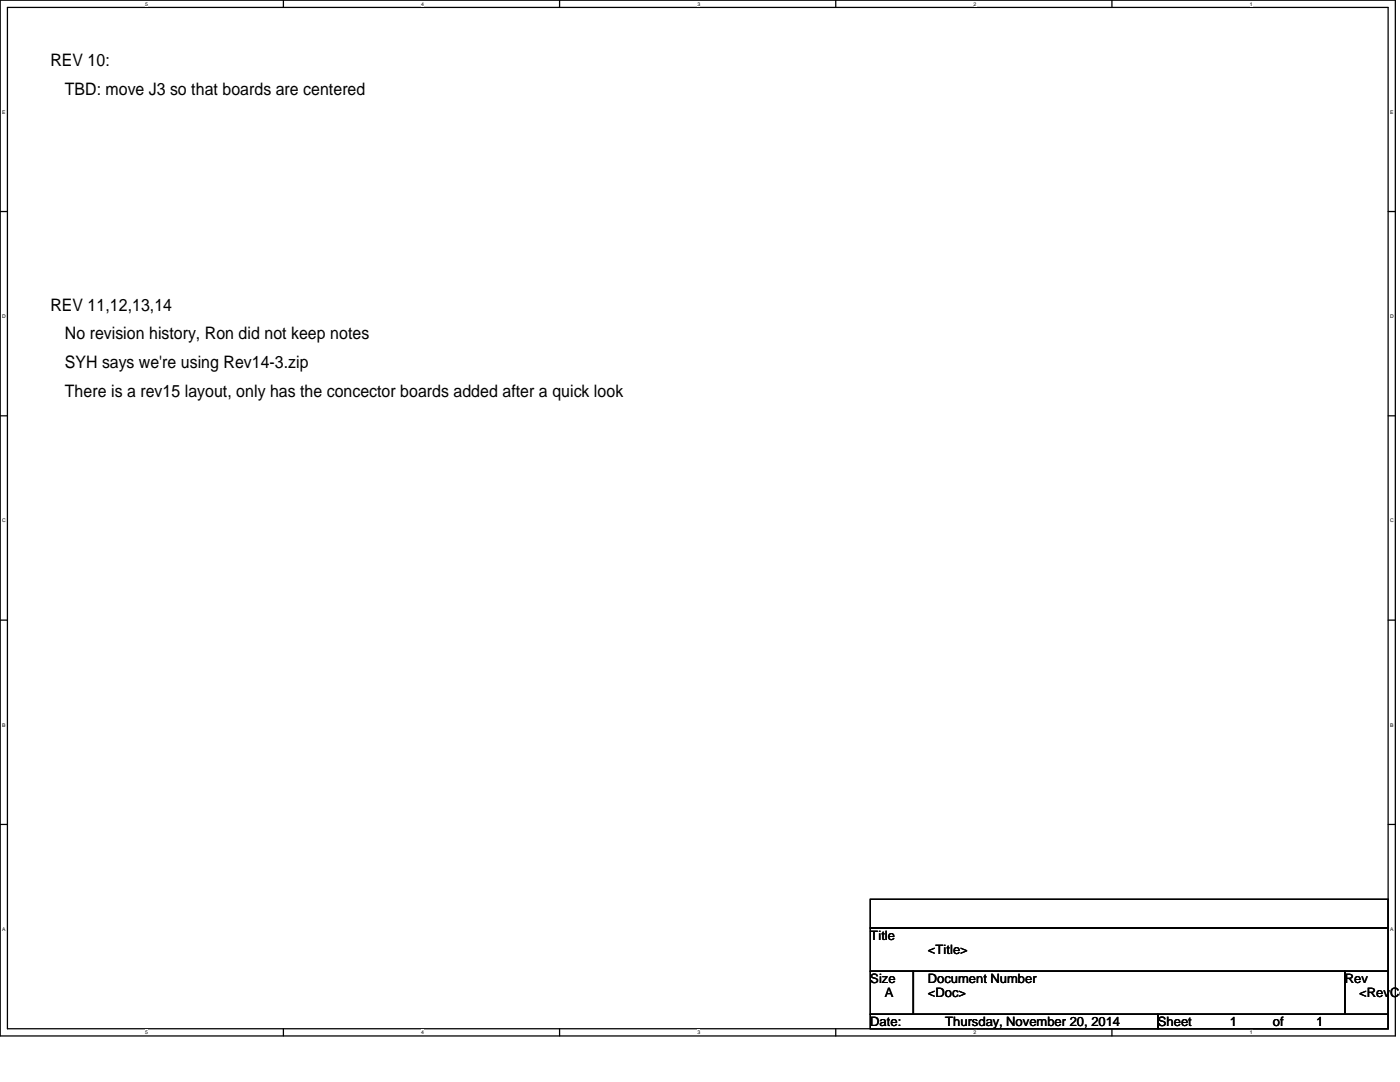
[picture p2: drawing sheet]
<svg xmlns="http://www.w3.org/2000/svg" width="279mm" height="216mm" viewBox="0 0 279 216" stroke-linecap="round" stroke-linejoin="round" font-family="sans-serif">
<defs><g id="words">
<g font-size="3.4">
<text x="10.1" y="13.2">REV 10:</text>
<text x="13" y="18.9">TBD: move J3 so that boards are centered</text>
<text x="10.1" y="62">REV 11,12,13,14</text>
<text x="13" y="67.7">No revision history, Ron did not keep notes</text>
<text x="13" y="73.4">SYH says we're using Rev14-3.zip</text>
<text x="13" y="79.2">There is a rev15 layout, only has the concector boards added after a quick look</text>
</g>
<g font-size="2.6">
<text x="173.7" y="187.5">Title</text>
<text x="185.2" y="190.4">&lt;Title&gt;</text>
<text x="173.7" y="196.1">Size</text>
<text x="185.2" y="196.1">Document Number</text>
<text x="268.4" y="196.1">Rev</text>
<text x="176.6" y="199">A</text>
<text x="185.2" y="199">&lt;Doc&gt;</text>
<text x="271.3" y="199">&lt;RevCo</text>
<text x="173.7" y="204.7">Date:</text>
<text x="188.6" y="204.7">Thursday, November 20, 2014</text>
<text x="231.1" y="204.7">Sheet</text>
<text x="245.4" y="204.7">1</text>
<text x="254" y="204.7">of</text>
<text x="262.7" y="204.7">1</text>
</g>
<g font-size="1">
<text x="29" y="1.1">5</text>
<text x="84.1" y="1.1">4</text>
<text x="139.2" y="1.1">3</text>
<text x="194.3" y="1.1">2</text>
<text x="249.4" y="1.1">1</text>
<text x=".4" y="22.7">E</text>
<text x="277.4" y="22.7">E</text>
<text x=".4" y="63.5">D</text>
<text x="277.4" y="63.5">D</text>
<text x=".4" y="104.2">C</text>
<text x="277.4" y="104.2">C</text>
<text x=".4" y="145">B</text>
<text x="277.4" y="145">B</text>
<text x=".4" y="185.8">A</text>
<text x="277.4" y="185.8">A</text>
<text x="29" y="206.3">5</text>
<text x="84.1" y="206.3">4</text>
<text x="139.2" y="206.3">3</text>
<text x="194.3" y="206.3">2</text>
<text x="249.4" y="206.3">1</text>
</g>
</g></defs>
<path d="M0 0h278.5v206.7h-278.5zM1.5 1.5h275.5v203.8h-275.5z" fill="none" stroke="#000" stroke-width=".25"/>
<g fill="#fff">
<path d="M29 .2h.5v1.2h-.5z"/>
<path d="M29 205.4h.5v1.2h-.5z"/>
</g>
<path d="M56.6 0v1.5M56.6 205.3v1.4" fill="none" stroke="#000" stroke-width=".25"/>
<g fill="#fff">
<path d="M84.1 .2h.5v1.2h-.5z"/>
<path d="M84.1 205.4h.5v1.2h-.5z"/>
</g>
<path d="M111.7 0v1.5M111.7 205.3v1.4" fill="none" stroke="#000" stroke-width=".25"/>
<g fill="#fff">
<path d="M139.2 .2h.5v1.2h-.5z"/>
<path d="M139.2 205.4h.5v1.2h-.5z"/>
</g>
<path d="M166.8 0v1.5M166.8 205.3v1.4" fill="none" stroke="#000" stroke-width=".25"/>
<g fill="#fff">
<path d="M194.3 .2h.6v1.2h-.6z"/>
<path d="M194.3 205.4h.6v1.2h-.6z"/>
</g>
<path d="M221.9 0v1.5M221.9 205.3v1.4" fill="none" stroke="#000" stroke-width=".25"/>
<g fill="#fff">
<path d="M249.4 .2h.6v1.2h-.6z"/>
<path d="M249.4 205.4h.6v1.2h-.6z"/>
<path d="M.4 21.8h.7v1.2h-.7z"/>
<path d="M277.4 21.8h.7v1.2h-.7z"/>
<path d="M.4 62.6h.7v1.1h-.7z"/>
<path d="M277.4 62.6h.7v1.1h-.7z"/>
</g>
<path d="M0 42.2h1.5M277 42.2h1.5" fill="none" stroke="#000" stroke-width=".25"/>
<g fill="#fff">
<path d="M.4 103.3h.7v1.2h-.7z"/>
<path d="M277.4 103.3h.7v1.2h-.7z"/>
</g>
<path d="M0 83h1.5M277 83h1.5" fill="none" stroke="#000" stroke-width=".25"/>
<g fill="#fff">
<path d="M.4 144.1h.7v1.1h-.7z"/>
<path d="M277.4 144.1h.7v1.1h-.7z"/>
</g>
<path d="M0 123.7h1.5M277 123.7h1.5" fill="none" stroke="#000" stroke-width=".25"/>
<g fill="#fff">
<path d="M.4 184.9h.7v1.1h-.7z"/>
<path d="M277.4 184.9h.6v1.1h-.6z"/>
</g>
<path d="M0 164.5h1.5M173.7 179.5h103.3v5.7h-103.3zM277 164.5h1.5M173.7 185.2h103.3v8.6h-103.3zM173.7 193.8h8.6v8.6h-8.6zM182.3 193.8h86.1v8.6h-86.1zM268.4 193.8h8.6v8.6h-8.6zM173.7 202.4h57.4v2.9h-57.4zM231.1 202.4h45.9v2.9h-45.9z" fill="none" stroke="#000" stroke-width=".25"/>
<use href="#words"/>
</svg>
